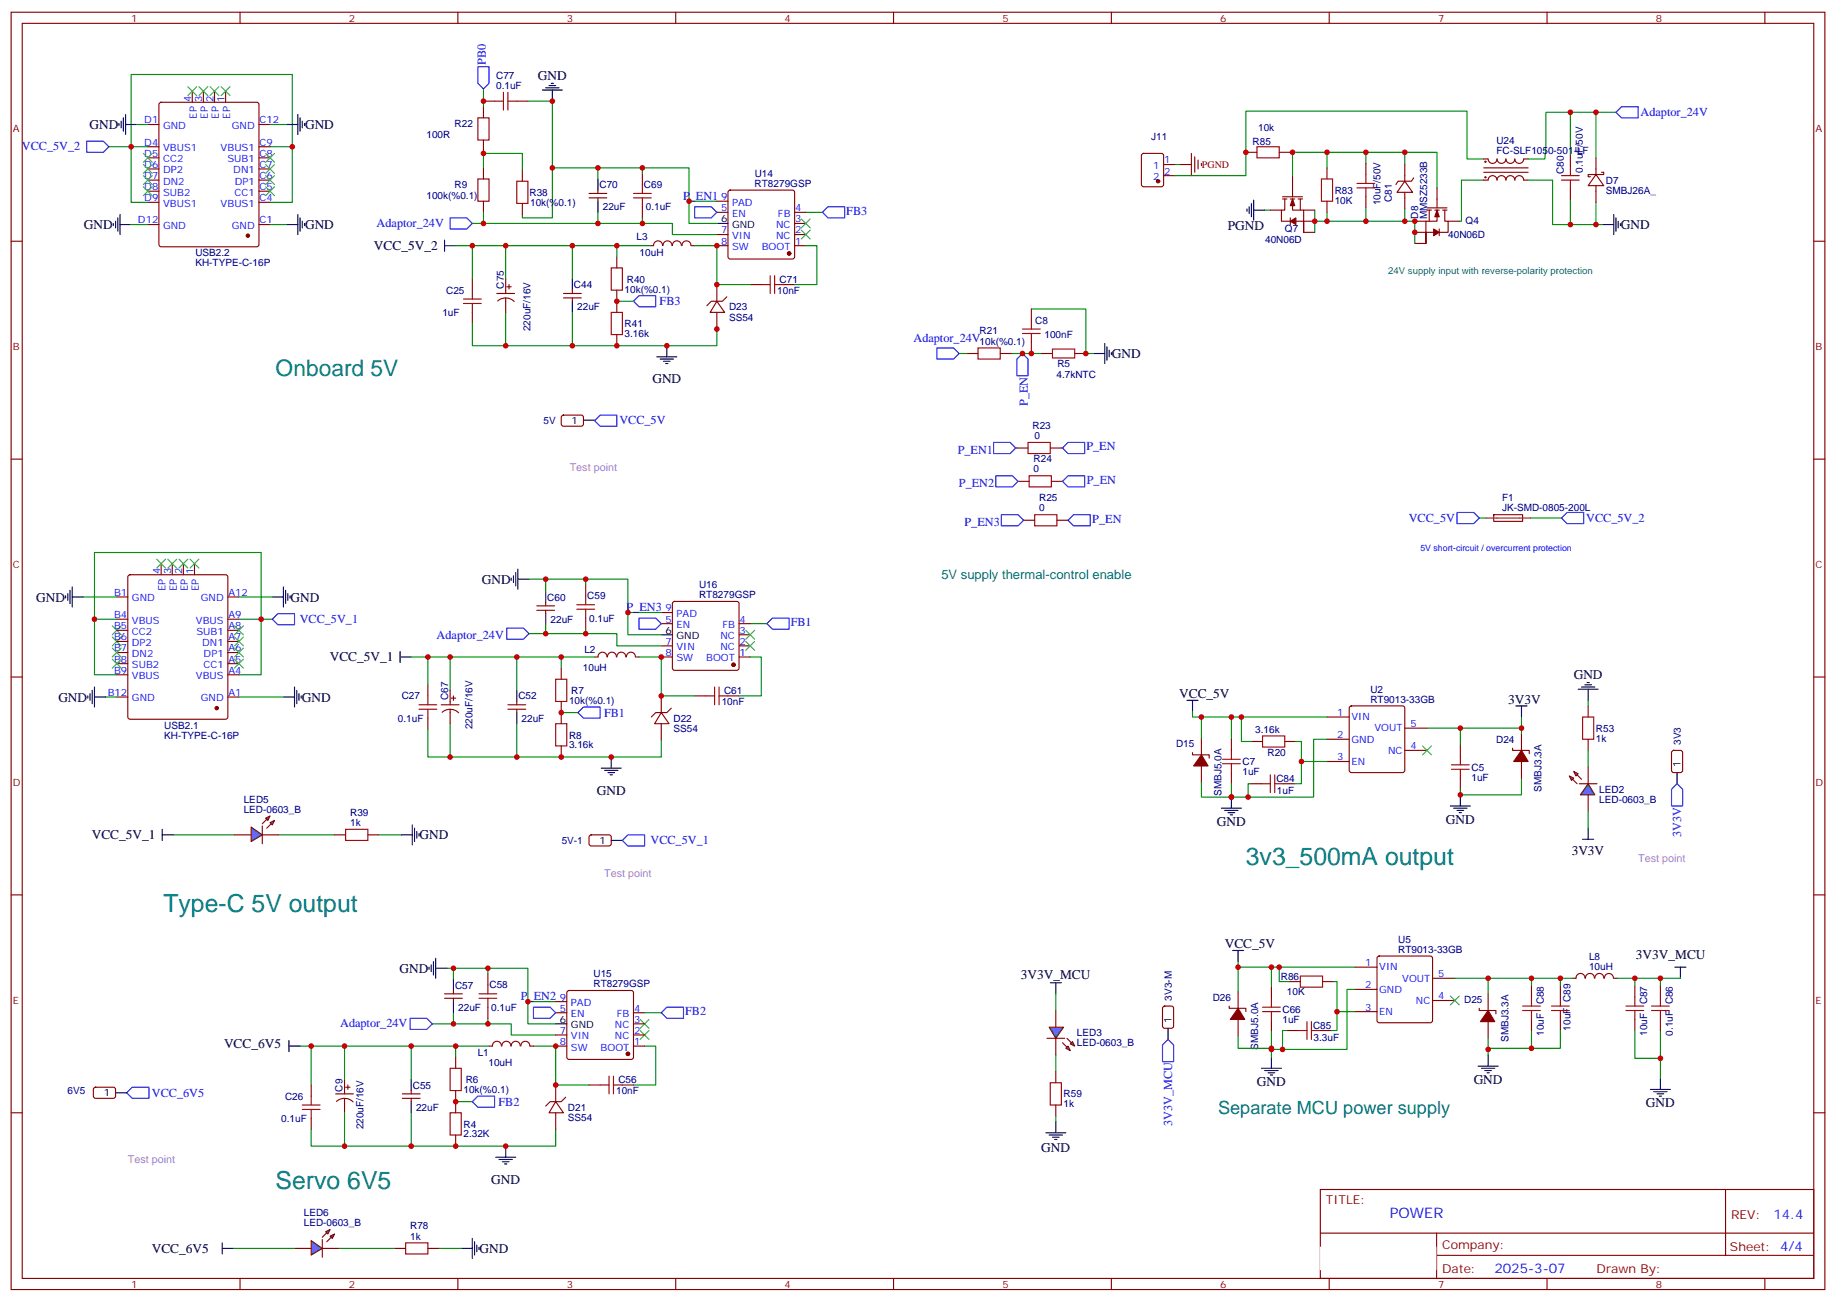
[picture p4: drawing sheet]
<svg xmlns="http://www.w3.org/2000/svg" width="583mm" height="413mm" viewBox="0 0 583 413" stroke-linecap="round" stroke-linejoin="round" font-family="sans-serif">
<defs><g id="words">
<g font-size="7.9" fill="#008080">
<text x="395.5" y="274.4">3v3_500mA output</text>
<text x="51.9" y="289.6">Type-C 5V output</text>
<text x="87.5" y="377.4">Servo 6V5</text>
</g>
<text font-size="7.2" fill="#008080" x="87.5" y="119.2">Onboard 5V</text>
<text font-size="5.8" fill="#008080" x="386.6" y="353.6">Separate MCU power supply</text>
<text font-size="4.6" fill="#00f" x="441.2" y="386.5">POWER</text>
<g font-size="4.2">
<text x="170.7" y="25.4">GND</text>
<text x="28.4" y="41">GND</text>
<text x="96.8" y="41">GND</text>
<text x="26.6" y="72.7">GND</text>
<text x="96.8" y="72.7">GND</text>
<text x="389.7" y="73">PGND</text>
<text x="514.5" y="72.7">GND</text>
<text x="118.7" y="79.4">VCC_5V_2</text>
<text x="353" y="113.6">GND</text>
<text x="207.1" y="121.7">GND</text>
<text x="152.9" y="185.2">GND</text>
<text x="11.5" y="190.9">GND</text>
<text x="92.3" y="190.9">GND</text>
<text x="104.7" y="209.9">VCC_5V_1</text>
<text x="499.5" y="215.4">GND</text>
<text x="374.3" y="221.5">VCC_5V</text>
<text x="18.5" y="222.6">GND</text>
<text x="95.8" y="222.6">GND</text>
<text x="478.7" y="223.3">3V3V</text>
<text x="189.4" y="252.2">GND</text>
<text x="386.3" y="262.1">GND</text>
<text x="459" y="261.4">GND</text>
<text x="29.1" y="266.3">VCC_5V_1</text>
<text x="133.2" y="266.4">GND</text>
<text x="498.9" y="271.3">3V3V</text>
<text x="388.8" y="300.9">VCC_5V</text>
<text x="519.3" y="304.5">3V3V_MCU</text>
<text x="126.8" y="308.7">GND</text>
<text x="324" y="310.6">3V3V_MCU</text>
<text x="71.1" y="332.7">VCC_6V5</text>
<text x="399" y="344.7">GND</text>
<text x="467.8" y="344">GND</text>
<text x="522.5" y="351.4">GND</text>
<text x="330.5" y="365.7">GND</text>
<text x="155.9" y="375.7">GND</text>
<text x="48.2" y="397.6">VCC_6V5</text>
<text x="152.2" y="397.6">GND</text>
</g>
<g font-size="4.2" fill="#00f">
<text x="562.9" y="386.7">14.4</text>
<text x="474.4" y="404.1">2025-3-07</text>
</g>
<text font-size="4.1" fill="#008080" x="298.8" y="183.6">5V supply thermal-control enable</text>
<g font-size="3.9" fill="#00f">
<text x="154.2" y="20.6" transform="rotate(-90 154.2 20.6)">PB0</text>
<text x="520.8" y="36.8">Adaptor_24V</text>
<text x="7" y="47.4">VCC_5V_2</text>
<text x="216.8" y="63.3">P_EN1</text>
<text x="268.6" y="68.2">FB3</text>
<text x="119.6" y="72.2">Adaptor_24V</text>
<text x="209.4" y="96.9">FB3</text>
<text x="290" y="108.5">Adaptor_24V</text>
<text x="326.3" y="128.8" transform="rotate(-90 326.3 128.8)">P_EN</text>
<text x="196.6" y="134.7">VCC_5V</text>
<text x="304" y="143.9">P_EN1</text>
<text x="344.8" y="142.9">P_EN</text>
<text x="304.4" y="154.5">P_EN2</text>
<text x="345" y="153.5">P_EN</text>
<text x="306.1" y="166.9">P_EN3</text>
<text x="346.7" y="165.9">P_EN</text>
<text x="447.2" y="165.6">VCC_5V</text>
<text x="503.5" y="165.7">VCC_5V_2</text>
<text x="95.1" y="197.8">VCC_5V_1</text>
<text x="198.9" y="193.9">P_EN3</text>
<text x="138.6" y="202.7">Adaptor_24V</text>
<text x="251" y="198.7">FB1</text>
<text x="191.7" y="227.4">FB1</text>
<text x="206.5" y="267.9">VCC_5V_1</text>
<text x="533.6" y="265.7" transform="rotate(-90 533.6 265.7)">3V3V</text>
<text x="165.4" y="317.4">P_EN2</text>
<text x="217.5" y="322.2">FB2</text>
<text x="108" y="325.9">Adaptor_24V</text>
<text x="48.2" y="348">VCC_6V5</text>
<text x="158.2" y="350.9">FB2</text>
<text x="372" y="357.3" transform="rotate(-90 372 357.3)">3V3V_MCU</text>
</g>
<g font-size="3.9" fill="#800">
<text x="420.9" y="382.1">TITLE:</text>
<text x="549.5" y="386.7">REV:</text>
<text x="457.8" y="396.3">Company:</text>
<text x="549.1" y="396.9">Sheet: 4/4</text>
<text x="457.8" y="403.9">Date:</text>
<text x="506.8" y="404">Drawn By:</text>
</g>
<g font-size="3.4" fill="#f0f">
<text x="180.8" y="149.4">Test point</text>
<text x="520" y="273.4">Test point</text>
<text x="191.8" y="278.2">Test point</text>
<text x="40.6" y="369">Test point</text>
</g>
<g font-size="3.2" fill="#800">
<text x="41.6" y="6.9">1</text>
<text x="110.8" y="6.9">2</text>
<text x="179.9" y="6.9">3</text>
<text x="249.1" y="6.9">4</text>
<text x="318.2" y="6.9">5</text>
<text x="387.3" y="6.9">6</text>
<text x="456.5" y="6.9">7</text>
<text x="525.6" y="6.9">8</text>
<text x="4.1" y="42">A</text>
<text x="576.3" y="42">A</text>
<text x="4.1" y="111.1">B</text>
<text x="576.3" y="111.1">B</text>
<text x="4.1" y="180.3">C</text>
<text x="576.3" y="180.3">C</text>
<text x="4.1" y="249.4">D</text>
<text x="576.3" y="249.4">D</text>
<text x="4.1" y="318.6">E</text>
<text x="576.3" y="318.6">E</text>
<text x="41.6" y="408.7">1</text>
<text x="110.8" y="408.7">2</text>
<text x="179.9" y="408.7">3</text>
<text x="249.1" y="408.7">4</text>
<text x="318.2" y="408.7">5</text>
<text x="387.3" y="408.7">6</text>
<text x="456.5" y="408.7">7</text>
<text x="525.6" y="408.7">8</text>
</g>
<g font-size="3.2" fill="#000080">
<text x="157.5" y="28.2">0.1uF</text>
<text x="157.5" y="25">C77</text>
<text x="144.3" y="40.3">R22</text>
<text x="399.4" y="41.7">10k</text>
<text x="135.4" y="43.8">100R</text>
<text x="365.4" y="44.4">J11</text>
<text x="397.6" y="45.9">R85</text>
<text x="475" y="45.7">U24</text>
<text x="475" y="48.9">FC-SLF1050-501-LF</text>
<text x="144.3" y="59.7">R9</text>
<text x="190.3" y="59.7">C70</text>
<text x="204.4" y="59.7">C69</text>
<text x="239.5" y="59.3">RT8279GSP</text>
<text x="239.6" y="56.1">U14</text>
<text x="496.4" y="55.2" transform="rotate(-90 496.4 55.2)">C80</text>
<text x="502.4" y="54.9" transform="rotate(-90 502.4 54.9)">0.1uF/50V</text>
<text x="509.8" y="58.3">D7</text>
<text x="135.4" y="63.2">100k(%0.1)</text>
<text x="168.1" y="62.2">R38</text>
<text x="168.3" y="65.3">10k(%0.1)</text>
<text x="423.7" y="64.7">10K</text>
<text x="423.7" y="61.4">R83</text>
<text x="438.2" y="65.2" transform="rotate(-90 438.2 65.2)">10uF/50V</text>
<text x="441.8" y="64.1" transform="rotate(-90 441.8 64.1)">C81</text>
<text x="509.8" y="61.5">SMBJ26A_</text>
<text x="191.3" y="66.7">22uF</text>
<text x="205" y="66.7">0.1uF</text>
<text x="450.2" y="69.3" transform="rotate(-90 450.2 69.3)">D8</text>
<text x="453" y="69.6" transform="rotate(-90 453 69.6)">MMSZ5233B</text>
<text x="465.2" y="71">Q4</text>
<text x="202.1" y="76.3">L3</text>
<text x="401.6" y="77">40N06D</text>
<text x="407.9" y="73.5">Q7</text>
<text x="459.7" y="75.6">40N06D</text>
<text x="62" y="81.3">USB2.2</text>
<text x="203" y="81.2">10uH</text>
<text x="62" y="84.6">KH-TYPE-C-16P</text>
<text x="199" y="89.7">R40</text>
<text x="247.5" y="89.7">C71</text>
<text x="141.6" y="93.2">C25</text>
<text x="159.9" y="91.6" transform="rotate(-90 159.9 91.6)">C75</text>
<text x="182.2" y="91.4">C44</text>
<text x="198.3" y="92.9">10k(%0.1)</text>
<text x="246.7" y="93.2">10nF</text>
<text x="140.4" y="100.3">1uF</text>
<text x="183.2" y="98.5">22uF</text>
<text x="231.4" y="101.7">SS54</text>
<text x="231.4" y="98.5">D23</text>
<text x="168.4" y="105.1" transform="rotate(-90 168.4 105.1)">220uF/16V</text>
<text x="198.3" y="107">3.16k</text>
<text x="198.3" y="103.8">R41</text>
<text x="311" y="106.1">R21</text>
<text x="328.6" y="102.8">C8</text>
<text x="331.5" y="107.4">100nF</text>
<text x="311" y="109.4">10k(%0.1)</text>
<text x="335.7" y="116.5">R5</text>
<text x="335.4" y="120.1">4.7kNTC</text>
<text x="172.6" y="134.5">5V</text>
<text x="327.7" y="136.1">R23</text>
<text x="328.4" y="139.5">0</text>
<text x="328.1" y="149.9">0</text>
<text x="328.1" y="146.7">R24</text>
<text x="329.9" y="159.1">R25</text>
<text x="476.8" y="159.1">F1</text>
<text x="329.9" y="162.3">0</text>
<text x="476.8" y="162.3">JK-SMD-0805-200L</text>
<text x="173.7" y="190.6">C60</text>
<text x="186.4" y="190.2">C59</text>
<text x="221.9" y="189.8">RT8279GSP</text>
<text x="221.9" y="186.6">U16</text>
<text x="174.8" y="197.6">22uF</text>
<text x="187" y="197.3">0.1uF</text>
<text x="185.5" y="207.1">L2</text>
<text x="185" y="212.8">10uH</text>
<text x="127.5" y="222">C27</text>
<text x="164.6" y="222">C52</text>
<text x="181.3" y="220.2">R7</text>
<text x="229.8" y="220.2">C61</text>
<text x="435" y="219.8">U2</text>
<text x="142.2" y="222.1" transform="rotate(-90 142.2 222.1)">C67</text>
<text x="180.6" y="223.4">10k(%0.1)</text>
<text x="229.1" y="223.7">10nF</text>
<text x="435" y="223">RT9013-33GB</text>
<text x="52.2" y="231.3">USB2.1</text>
<text x="126.3" y="229">0.1uF</text>
<text x="150" y="231.4" transform="rotate(-90 150 231.4)">220uF/16V</text>
<text x="165.6" y="229">22uF</text>
<text x="213.8" y="232.3">SS54</text>
<text x="213.8" y="229">D22</text>
<text x="398.4" y="232.6">3.16k</text>
<text x="506.6" y="232.2">R53</text>
<text x="52.2" y="234.5">KH-TYPE-C-16P</text>
<text x="180.6" y="237.5">3.16k</text>
<text x="180.6" y="234.4">R8</text>
<text x="373.3" y="237.1">D15</text>
<text x="402.3" y="240">R20</text>
<text x="474.9" y="235.7">D24</text>
<text x="506.6" y="235.4">1k</text>
<text x="533.5" y="236.3" transform="rotate(-90 533.5 236.3)">3V3</text>
<text x="394.4" y="242.8">C7</text>
<text x="467.1" y="244.5">C5</text>
<text x="394.4" y="246">1uF</text>
<text x="405.1" y="248.1">C84</text>
<text x="405.3" y="252">1uF</text>
<text x="467.1" y="247.8">1uF</text>
<text x="489.4" y="251.2" transform="rotate(-90 489.4 251.2)">SMBJ3.3A</text>
<text x="507.7" y="251.6">LED2</text>
<text x="77.4" y="257.9">LED-0603_B</text>
<text x="77.4" y="254.7">LED5</text>
<text x="387.8" y="252.6" transform="rotate(-90 387.8 252.6)">SMBJ5.0A</text>
<text x="507.6" y="254.8">LED-0603_B</text>
<text x="111.1" y="262.1">1k</text>
<text x="111.1" y="258.9">R39</text>
<text x="178.3" y="267.8">5V-1</text>
<text x="443.8" y="299.2">U5</text>
<text x="443.8" y="302.3">RT9013-33GB</text>
<text x="504.4" y="304.6">L8</text>
<text x="188.4" y="310.1">U15</text>
<text x="406.6" y="310.9">R86</text>
<text x="504.4" y="307.8">10uH</text>
<text x="144.4" y="313.7">C57</text>
<text x="155.4" y="313.7">C58</text>
<text x="188.4" y="313.3">RT8279GSP</text>
<text x="371.9" y="317.5" transform="rotate(-90 371.9 317.5)">3V3-M</text>
<text x="385" y="317.6">D26</text>
<text x="408.5" y="315.7">10K</text>
<text x="145.5" y="320.7">22uF</text>
<text x="156" y="320.7">0.1uF</text>
<text x="407.1" y="321.5">C66</text>
<text x="464.8" y="318.3">D25</text>
<text x="490.1" y="318.8" transform="rotate(-90 490.1 318.8)">C88</text>
<text x="522.9" y="318.8" transform="rotate(-90 522.9 318.8)">C87</text>
<text x="341.8" y="328.8">LED3</text>
<text x="407.1" y="324.7">1uF</text>
<text x="416.8" y="326.4">C85</text>
<text x="490.1" y="328.7" transform="rotate(-90 490.1 328.7)">10uF</text>
<text x="498.6" y="327" transform="rotate(-90 498.6 327)">10uF C89</text>
<text x="522.9" y="328.7" transform="rotate(-90 522.9 328.7)">10uF</text>
<text x="531" y="328.7" transform="rotate(-90 531 328.7)">0.1uF C86</text>
<text x="151.6" y="335.2">L1</text>
<text x="341.8" y="332">LED-0603_B</text>
<text x="399.4" y="333.1" transform="rotate(-90 399.4 333.1)">SMBJ5.0A</text>
<text x="417" y="330.3">3.3uF</text>
<text x="478.8" y="330.6" transform="rotate(-90 478.8 330.6)">SMBJ3.3A</text>
<text x="155.1" y="338.4">10uH</text>
<text x="21.4" y="347.2">6V5</text>
<text x="108.7" y="346.4" transform="rotate(-90 108.7 346.4)">C9</text>
<text x="131" y="345.4">C55</text>
<text x="147.1" y="346.9">10k(%0.1)</text>
<text x="147.8" y="343.7">R6</text>
<text x="195.6" y="347.2">10nF</text>
<text x="196.3" y="343.7">C56</text>
<text x="90.5" y="349">C26</text>
<text x="132.1" y="352.5">22uF</text>
<text x="180.3" y="352.5">D21</text>
<text x="337.6" y="351.4">1k</text>
<text x="337.6" y="348.2">R59</text>
<text x="89.3" y="356">0.1uF</text>
<text x="115.4" y="358.4" transform="rotate(-90 115.4 358.4)">220uF/16V</text>
<text x="147.1" y="357.8">R4</text>
<text x="180.3" y="355.7">SS54</text>
<text x="147.1" y="361">2.32K</text>
<text x="96.4" y="389.1">LED-0603_B</text>
<text x="96.4" y="385.9">LED6</text>
<text x="130.2" y="393.3">1k</text>
<text x="130.2" y="390.1">R78</text>
</g>
<g font-size="3.2" fill="#00f">
<text x="60.7" y="32.3" transform="rotate(-90 60.7 32.3)">4</text>
<text x="64.2" y="32.3" transform="rotate(-90 64.2 32.3)">3</text>
<text x="67.7" y="32.3" transform="rotate(-90 67.7 32.3)">2</text>
<text x="71.3" y="32.3" transform="rotate(-90 71.3 32.3)">1</text>
<text x="45.8" y="39.2">D1</text>
<text x="51.8" y="40.9">GND</text>
<text x="62.4" y="37.7" transform="rotate(-90 62.4 37.7)">EP</text>
<text x="66" y="37.7" transform="rotate(-90 66 37.7)">EP</text>
<text x="69.5" y="37.7" transform="rotate(-90 69.5 37.7)">EP</text>
<text x="73" y="37.7" transform="rotate(-90 73 37.7)">EP</text>
<text x="73.6" y="40.9">GND</text>
<text x="82.4" y="39.2">C12</text>
<text x="45.8" y="46.2">D4</text>
<text x="51.8" y="48">VBUS1</text>
<text x="70" y="48">VBUS1</text>
<text x="82.4" y="46.2">C9</text>
<text x="45.8" y="53.3">D6</text>
<text x="45.8" y="49.7">D5</text>
<text x="51.8" y="51.5">CC2</text>
<text x="72.2" y="51.5">SUB1</text>
<text x="82.4" y="49.7">C8</text>
<text x="82.4" y="53.3">C7</text>
<text x="366" y="53.6">1</text>
<text x="369.5" y="51.9">1</text>
<text x="45.8" y="56.8">D7</text>
<text x="51.8" y="58.6">DN2</text>
<text x="51.8" y="55">DP2</text>
<text x="74.1" y="55">DN1</text>
<text x="74.5" y="58.6">DP1</text>
<text x="82.4" y="56.8">C6</text>
<text x="366" y="57.2">2</text>
<text x="369.5" y="55.4">2</text>
<text x="45.8" y="63.9">D9</text>
<text x="45.8" y="60.3">D8</text>
<text x="51.8" y="65.6">VBUS1</text>
<text x="51.8" y="62.1">SUB2</text>
<text x="70" y="65.6">VBUS1</text>
<text x="74.4" y="62.1">CC1</text>
<text x="82.4" y="60.3">C5</text>
<text x="82.4" y="63.9">C4</text>
<text x="228.9" y="63.5">9</text>
<text x="232.4" y="65.3">PAD</text>
<text x="43.8" y="70.9">D12</text>
<text x="82.4" y="70.9">C1</text>
<text x="228.9" y="67">5</text>
<text x="232.4" y="68.8">EN</text>
<text x="246.9" y="68.8">FB</text>
<text x="252.4" y="70.6">3</text>
<text x="252.4" y="67">4</text>
<text x="51.8" y="72.7">GND</text>
<text x="73.6" y="72.7">GND</text>
<text x="228.9" y="74.1">7</text>
<text x="228.9" y="77.6">8</text>
<text x="232.4" y="75.8">VIN</text>
<text x="246.3" y="75.8">NC</text>
<text x="246.3" y="72.3">NC</text>
<text x="252.4" y="77.6">1</text>
<text x="252.4" y="74.1">2</text>
<text x="232.4" y="79.4">SW</text>
<text x="241.8" y="79.4">BOOT</text>
<text x="50.8" y="182.2" transform="rotate(-90 50.8 182.2)">4</text>
<text x="54.3" y="182.2" transform="rotate(-90 54.3 182.2)">3</text>
<text x="57.9" y="182.2" transform="rotate(-90 57.9 182.2)">2</text>
<text x="61.4" y="182.2" transform="rotate(-90 61.4 182.2)">1</text>
<text x="36.2" y="189.1">B1</text>
<text x="41.9" y="190.9">GND</text>
<text x="52.6" y="187.6" transform="rotate(-90 52.6 187.6)">EP</text>
<text x="56.1" y="187.6" transform="rotate(-90 56.1 187.6)">EP</text>
<text x="59.6" y="187.6" transform="rotate(-90 59.6 187.6)">EP</text>
<text x="63.1" y="187.6" transform="rotate(-90 63.1 187.6)">EP</text>
<text x="63.7" y="190.9">GND</text>
<text x="72.5" y="189.1">A12</text>
<text x="36.2" y="196.1">B4</text>
<text x="41.9" y="197.9">VBUS</text>
<text x="62.2" y="197.9">VBUS</text>
<text x="72.5" y="196.1">A9</text>
<text x="211.2" y="197.6">5</text>
<text x="211.2" y="194">9</text>
<text x="214.7" y="195.8">PAD</text>
<text x="234.8" y="197.6">4</text>
<text x="36.2" y="203.2">B6</text>
<text x="36.2" y="199.7">B5</text>
<text x="41.9" y="201.4">CC2</text>
<text x="62.3" y="201.4">SUB1</text>
<text x="72.5" y="199.7">A8</text>
<text x="72.5" y="203.2">A7</text>
<text x="214.7" y="199.3">EN</text>
<text x="228.7" y="202.8">NC</text>
<text x="229.3" y="199.3">FB</text>
<text x="234.8" y="201.1">3</text>
<text x="36.2" y="206.7">B7</text>
<text x="41.9" y="208.5">DN2</text>
<text x="41.9" y="205">DP2</text>
<text x="64.2" y="205">DN1</text>
<text x="64.6" y="208.5">DP1</text>
<text x="72.5" y="206.7">A6</text>
<text x="211.2" y="204.6">7</text>
<text x="211.2" y="208.1">8</text>
<text x="214.7" y="206.4">VIN</text>
<text x="214.7" y="209.9">SW</text>
<text x="224.2" y="209.9">BOOT</text>
<text x="228.7" y="206.4">NC</text>
<text x="234.8" y="208.1">1</text>
<text x="234.8" y="204.6">2</text>
<text x="36.2" y="213.8">B9</text>
<text x="36.2" y="210.3">B8</text>
<text x="41.9" y="215.5">VBUS</text>
<text x="41.9" y="212">SUB2</text>
<text x="62.2" y="215.5">VBUS</text>
<text x="64.6" y="212">CC1</text>
<text x="72.5" y="210.3">A5</text>
<text x="72.5" y="213.8">A4</text>
<text x="34.2" y="220.8">B12</text>
<text x="72.5" y="220.8">A1</text>
<text x="41.9" y="222.6">GND</text>
<text x="63.7" y="222.6">GND</text>
<text x="424.5" y="227.2">1</text>
<text x="429" y="228.6">VIN</text>
<text x="436.3" y="232.1">VOUT</text>
<text x="447.7" y="230.7">5</text>
<text x="424.5" y="234.2">2</text>
<text x="429" y="235.7">GND</text>
<text x="440.6" y="239.2">NC</text>
<text x="447.7" y="237.8">4</text>
<text x="424.5" y="241.3">3</text>
<text x="429" y="242.7">EN</text>
<text x="433.3" y="306.6">1</text>
<text x="437.8" y="308">VIN</text>
<text x="445.1" y="311.5">VOUT</text>
<text x="456.5" y="310.1">5</text>
<text x="177.7" y="317.5">9</text>
<text x="433.3" y="313.6">2</text>
<text x="437.8" y="315">GND</text>
<text x="456.5" y="317.1">4</text>
<text x="177.7" y="321">5</text>
<text x="181.2" y="322.8">EN</text>
<text x="181.2" y="319.3">PAD</text>
<text x="195.8" y="322.8">FB</text>
<text x="201.3" y="321">4</text>
<text x="433.3" y="320.7">3</text>
<text x="437.8" y="322.1">EN</text>
<text x="449.4" y="318.6">NC</text>
<text x="177.7" y="328.1">7</text>
<text x="181.2" y="329.8">VIN</text>
<text x="195.2" y="329.8">NC</text>
<text x="195.2" y="326.3">NC</text>
<text x="201.3" y="328.1">2</text>
<text x="201.3" y="324.6">3</text>
<text x="177.7" y="331.6">8</text>
<text x="181.2" y="333.4">SW</text>
<text x="190.6" y="333.4">BOOT</text>
<text x="201.3" y="331.6">1</text>
</g>
<text font-size="3.2" fill="#800000" x="381.5" y="53.3">PGND</text>
<g font-size="3.2">
<text x="228.9" y="70.6">6</text>
<text x="232.4" y="72.3">GND</text>
<text x="181.4" y="134.5">1</text>
<text x="211.2" y="201.1">6</text>
<text x="214.7" y="202.8">GND</text>
<text x="533.4" y="243.4" transform="rotate(-90 533.4 243.4)">1</text>
<text x="190.2" y="267.8">1</text>
<text x="177.7" y="324.6">6</text>
<text x="181.2" y="326.3">GND</text>
<text x="371.8" y="324.6" transform="rotate(-90 371.8 324.6)">1</text>
<text x="32.9" y="347.8">1</text>
</g>
<text font-size="3.1" fill="#008080" x="440.6" y="86.9">24V supply input with reverse-polarity protection</text>
<text font-size="2.8" fill="#00f" x="450.8" y="174.8">5V short-circuit / overcurrent protection</text>
</g></defs>
<g fill="none" stroke="#870000" stroke-width=".35">
<path d="M3.5 3.9h575.8v405.3h-575.8zM7.1 7.4h568.6v398.3h-568.6zM76.2 3.9v3.5M145.3 3.9v3.5M214.5 3.9v3.5M283.6 3.9v3.5M352.8 3.9v3.5M421.9 3.9v3.5M491.1 3.9v3.5M560.2 3.9v3.5M153.5 53.3v3.5M165.8 54v3.5"/>
<path d="M203.9 55v3.6M3.5 76.6h3.6M153.5 63.9v3.5M165.8 64.6v3.5M187 62.8h5.6M187 61.4h5.6M189.8 60.3v1.1M189.8 62.8v1.1M203.9 65.6v3.5M210.3 77.9a1.41 1.41 0 0 0-1.4-1.5 1.41 1.41 0 0 0-1.4 1.5l-1.1 .1M210.5 77.9a1.41 1.41 0 0 1 1.4-1.5 1.41 1.41 0 0 1 1.4 1.5M213.5 77.9a1.41 1.41 0 0 1 1.4-1.5 1.41 1.41 0 0 1 1.4 1.5"/>
<path d="M216.5 77.9a1.41 1.41 0 0 1 1.4-1.5 1.41 1.41 0 0 1 1.4 1.5M219.4 78h1.1M227.5 78h3.6M227.5 74.4h3.6M227.5 67.4h3.6M227.5 63.9h3.6M231.3 60.5l.5-.2h19.7l.5 .2 .2 .5v20.5l-.2 .5-.5 .2h-19.7l-.5-.2-.2-.5v-20.5zM252.2 78h3.6M252.2 74.4h3.6M252.2 70.9h3.6M252.2 67.4h3.6M575.7 76.6h3.6"/>
<path d="M157.7 93.1h5.6M158 95.5a3.8 3.8 0 0 1 5.2 .2M160.5 88.5v4.6M160.5 94.5v4.6M160.9 91h1.4M161.6 90.3v1.4M195.8 81.5v3.5M195.8 92.1v7M227.5 95.6l2.5 3.5h-4.6zM227.5 90.3v5.3M227.5 99.1v5.3M230.7 94.2l-1.4 1.4h-3.5l-1.4 1.4"/>
<path d="M238.1 90.3h3.6M248.7 90.3h3.5M195.8 106.2v3.5M3.5 145.7h3.6M575.7 145.7h3.6M170.4 193.7h5.6M170.4 192.3h5.6M173.2 191.2v1.1M173.2 193.7v1M185.9 185.6v3.5M185.9 196.1v3.6M209.9 197.9h3.5"/>
<path d="M209.9 194.4h3.5M213.7 191.1l.4-.2h19.8l.5 .2 .2 .5v20.4l-.2 .5-.5 .2h-19.8l-.5-.2-.2-.5v-20.4zM234.6 197.9h3.5M3.5 214.8h3.6M142.9 219.1v4.6M178.2 212v3.5M192.6 208.5a1.41 1.41 0 0 0-1.4-1.5 1.41 1.41 0 0 0-1.4 1.5h-1.1M192.8 208.5a1.41 1.41 0 0 1 1.4-1.5 1.41 1.41 0 0 1 1.4 1.5M195.8 208.5a1.41 1.41 0 0 1 1.4-1.5 1.41 1.41 0 0 1 1.4 1.5M198.9 208.5a1.41 1.41 0 0 1 1.4-1.5 1.41 1.41 0 0 1 1.4 1.5M201.8 208.5h1M209.9 208.5h3.5"/>
<path d="M209.9 205h3.5M234.6 208.5h3.5M234.6 205h3.5M234.6 201.4h3.5M575.7 214.8h3.6M140.1 223.7h5.6M140.3 226a3.8 3.8 0 0 1 5.3 .2M142.9 225.1v4.6M143.2 221.5h1.4M143.9 220.8v1.5M178.2 222.6v7.1M178.2 236.7v3.5"/>
<path d="M209.9 226.1l2.5 3.6h-4.6zM209.9 220.8v5.3M209.9 229.7v5.3M213.1 224.7l-1.4 1.4h-3.6l-1.4 1.4M220.5 220.8h3.5M231.1 220.8h3.5M106.2 264.9h3.5M116.8 264.9h3.5M3.5 284h3.6M575.7 284h3.6M141.1 316.8h5.7M141.1 315.4h5.7"/>
<path d="M143.9 314.3v1.1M143.9 316.8v1.1M154.9 309v3.6M154.9 319.6v3.5M176.4 317.9h3.5M180.2 314.5l.4-.2h19.8l.5 .2 .2 .5v20.5l-.3 .5-.4 .2h-19.8l-.5-.2-.2-.5v-20.5zM144.6 335.5v3.5M155.2 332h1.1M156.3 331.9a1.41 1.41 0 0 1 1.4-1.5 1.41 1.41 0 0 1 1.4 1.5M159.3 331.9a1.41 1.41 0 0 1 1.4-1.5 1.41 1.41 0 0 1 1.4 1.5M162.3 331.9a1.41 1.41 0 0 1 1.4-1.5 1.41 1.41 0 0 1 1.4 1.5M165.3 331.9a1.41 1.41 0 0 1 1.5-1.5 1.41 1.41 0 0 1 1.4 1.5"/>
<path d="M168.3 332h1M176.4 332h3.5M176.4 328.4h3.5M176.4 321.4h3.5M201.1 332h3.5M201.1 328.4h3.5M201.1 324.9h3.5M201.1 321.4h3.5M3.5 353.1h3.6M106.5 347.1h5.7M106.8 349.5a3.8 3.8 0 0 1 5.3 .2M109.4 342.5v4.6"/>
<path d="M109.4 348.5v4.6M109.7 345h1.4M110.4 344.3v1.4M144.6 346.1v7M176.4 349.6l2.5 3.5h-4.6zM176.4 344.3v5.3M176.4 353.1v5.3M179.6 348.2l-1.4 1.4h-3.6l-1.4 1.4M187 344.3h3.5M197.6 344.3h3.5M575.7 353.1h3.6M144.6 360.2v3.5"/>
<path d="M419.1 377.5h156.6v28.2h-156.6zM547.7 377.5v20.9M419.1 391.3h156.5M456 398.4h119.6M456 391.3v14.1M76.2 405.7v3.5M145.3 405.7v3.5M214.5 405.7v3.5M283.6 405.7v3.5M352.8 405.7v3.5M421.9 405.7v3.5M491.1 405.7v3.5"/>
<path d="M560.2 405.7v3.5"/>
</g>
<g fill="none" stroke="#008700" stroke-width=".35">
<path d="M189.8 53.3v3.5M203.9 53.3v1.7M372.9 52.2h1.7M144.6 78h51.2M149.9 70.9h63.5v3.5h14.1M153.5 67.4v3.5M160.5 78v10.5M181.7 78v10.5M206.4 78h-10.6v3.5M218.7 63.9v7h8.8M220.5 78h7v12.3h10.6M227.5 63.9h-8.8v-10.6h-43.4v15.8h-9.5v-1"/>
<path d="M255.8 78h3.5v12.3h-7.1M255.8 67.4h5.3M160.5 99.1v10.6h67v-5.6M181.7 99.1v10.6M195.8 95.6h5.3M167.9 183.8h31.4v10.6h10.6M173.2 183.8v3.9M173.2 198.3v2.8M185.9 183.8v1.8M185.9 199.7v1.4M199.3 194.4v7h10.6M238.1 197.9h5.3"/>
<path d="M130.5 208.5h47.7M142.9 208.5v10.6M164 208.5v10.6M167.9 201.1h27.9v3.9h14.1M188.7 208.5h-10.5v3.5M202.8 208.5h7.1v12.3h10.6M238.1 208.5h3.6v12.3h-7.1M142.9 229.7v10.5h67v-5.2M164 229.7v10.5M178.2 226.1h5.2M55 264.9h19.4M88.5 264.9h17.7"/>
<path d="M120.3 264.9h7.1M141.8 307.3h25.8v10.6h8.8M143.9 307.3v3.5M167.6 317.9v7h8.8M95.2 332h49.4M109.4 332v10.5M130.5 332v10.5M137.2 324.9h25.1v3.5h14.1M143.9 321.4v3.5M154.9 323.1v1.8M155.2 332h-10.6v3.5M169.3 332h7.1v12.3h10.6"/>
<path d="M204.6 332h3.5v12.3h-7M204.6 321.4h5.3M109.4 353.1v10.6h67v-5.3M130.5 353.1v10.6M144.6 349.6h5.3"/>
</g>
<g fill="#870000" stroke="#870000" stroke-width=".35">
<circle cx="250.5" cy="80.4" r=".53"/>
<circle cx="199.3" cy="334.4" r=".53"/>
<circle cx="232.8" cy="211" r=".53"/>
</g>
<g fill="none" stroke="#000" stroke-width=".35">
<path d="M172.2 28.6h6.3M173.2 27.9h4.2M174.3 27.2h2.1M175 26.5h.7M175.3 28.6v3.5M189.8 56.8v3.5M141.1 78h3.5M141.1 76.2v3.5M189.8 63.9v3.5M227.5 70.9h3.6M208.5 113.2h6.3M209.5 113.9h4.3"/>
<path d="M210.6 114.7h2.1M211.3 115.4h.7M211.7 109.7v3.5M162.3 183.4v.8M163 182.7v2.2M163.7 181.7v4.2M164.4 183.8h3.5M164.4 180.6v6.4M173.2 187.7v3.5M173.2 194.7v3.6M127 208.5h3.5M127 206.7v3.6"/>
<path d="M209.9 201.4h3.5M190.9 243.8h6.3M191.9 244.5h4.2M193 245.2h2.1M193.7 245.9h.7M194 240.2v3.6M51.5 264.9h3.5M51.5 263.2v3.5M127.4 264.9h3.5M130.9 261.8v6.3M131.6 262.8v4.3M132.3 263.9v2.1"/>
<path d="M133 264.6v.7M136.2 306.9v.7M136.9 306.2v2.1M137.6 305.2v4.2M138.3 307.3h3.5M138.3 304.1v6.3M143.9 310.8v3.5M143.9 317.9v3.5M91.7 332h3.5M91.7 330.2v3.5M176.4 324.9h3.5M157.3 367.2h6.4"/>
<path d="M158.4 367.9h4.2M159.5 368.7h2.1M160.2 369.4h.7M160.5 363.7v3.5"/>
</g>
<g fill="none" stroke="#a10000" stroke-width=".35">
<path d="M151.7 56.8h3.5v7.1h-3.5zM164 57.5h3.6v7.1h-3.6zM203.9 58.6v2.8M201.1 62.8h5.6M201.1 61.4h5.6M203.9 62.8v2.8M194 85h3.6v7.1h-3.6zM194 99.1h3.6v7.1h-3.6zM241.7 90.3h2.8M244.5 87.5v5.6M245.9 87.5v5.6M245.9 90.3h2.8"/>
<path d="M183.1 193.3h5.6M183.1 191.9h5.6M185.9 189.1v2.8M185.9 193.3v2.8M176.4 215.5h3.5v7.1h-3.5zM226.8 218v5.7M228.2 218v5.7M176.4 229.7h3.5v7h-3.5zM224 220.8h2.8M228.2 220.8h2.9M109.7 263.2h7.1v3.5h-7.1zM152 316.8h5.7"/>
<path d="M152 315.4h5.7M154.9 312.6v2.8M154.9 316.8v2.8M142.9 339h3.5v7.1h-3.5zM142.9 353.1h3.5v7.1h-3.5zM190.5 344.3h2.8M193.3 341.5v5.6M194.7 341.5v5.6M194.7 344.3h2.9"/>
</g>
<path d="M151.7 21.2h3.5v5.3l-1.7 1.7-1.8-1.7zM142.9 69.1h5.3l1.7 1.8-1.7 1.8h-5.3zM261.1 67.4l1.7-1.8h5.3v3.5h-5.3zM201.1 95.6l1.7-1.8h5.3v3.6h-5.3zM160.9 199.3h5.3l1.7 1.8-1.7 1.7h-5.3zM243.4 197.9l1.8-1.8h5.3v3.6h-5.3zM183.4 226.1l1.8-1.7h5.3v3.5h-5.3zM211.7 319.6h5.3v3.5h-5.3l-1.8-1.7zM130.2 323.1h5.3l1.7 1.8-1.7 1.8h-5.3zM149.9 349.6l1.8-1.8h5.3v3.6h-5.3z" fill="none" stroke="#00f" stroke-width=".35"/>
<path d="M254.4 73l2.8 2.8M254.4 69.5l2.8 2.8M257.2 73l-2.8 2.8M257.2 69.5l-2.8 2.8M236.7 203.6l2.8 2.8M236.7 200l2.8 2.8M239.5 203.6l-2.8 2.8M239.5 200l-2.8 2.8M203.2 323.5l2.8 2.8M203.2 327l2.8 2.8M206 323.5l-2.8 2.8M206 327l-2.8 2.8" fill="none" stroke="#3c3" stroke-width=".35"/>
<path d="M374.6 52.2h3.6M378.2 48.7v7M379.2 49.7v5M380.3 50.8v2.8M381.4 51.9v.7" fill="none" stroke="#800000" stroke-width=".35"/>
<path d="M79.7 262.5l3.6 2.4-3.6 2.2z" fill="#09f" stroke="#870000" stroke-width=".35"/>
<path d="M83.3 262.1v5.7z" fill="#f00" stroke="#870000" stroke-width=".35"/>
<g fill="#870000" stroke="#870000" stroke-width=".35">
<path d="M83.3 261.4l1.4-1.4z"/>
<path d="M84.7 262.8l1.4-1.4z"/>
</g>
<g fill="#09f" stroke="#870000" stroke-width=".35">
<path d="M84.3 259.6l1.4-.7-.7 1.5z"/>
<path d="M85.7 261.1l1.4-.7-.7 1.4z"/>
</g>
<g fill="none" stroke="#870000" stroke-width=".35">
<path d="M46.9 39.5h3.5M50.7 32.7l.5-.2h30.3l.5 .2 .2 .5v44.4l-.2 .5-.5 .2h-30.3l-.5-.2-.3-.5v-44.4zM61 28.9v3.6M64.6 28.9v3.6M68.1 28.9v3.6M71.6 28.9v3.6M82.2 39.5h3.5M46.9 46.6h3.5M46.9 50.1h3.5M46.9 53.6h3.5M46.9 57.2h3.5M82.2 46.6h3.5"/>
<path d="M82.2 50.1h3.5M82.2 53.6h3.5M82.2 57.2h3.5M362.5 48.9l.5-.2h5.7l.6 .4 .1 9.5-.5 .6-5.9 .1-.6-.5-.1-9.4zM369.4 55.7h3.5M369.4 52.2h3.5M46.9 60.7h3.5M46.9 64.2h3.5M46.9 71.3h3.5M82.2 60.7h3.5M82.2 64.2h3.5M82.2 71.3h3.5"/>
<path d="M149.9 88.5v3.6M149.9 99.1v3.6M327.4 98.1v3.5M306.9 112.2h3.5M317.5 112.2h3.5M327.4 108.7v3.5M330.6 112.2h3.5M341.1 112.2h3.6M178.4 131.9l.5-.2 5.9 .1 .4 .6-.1 2.4-.6 .5-5.9-.1-.4-.7v-2.1zM322.8 142.2h3.5M323.1 152.8h3.6M333.4 142.2h3.5"/>
<path d="M333.7 152.8h3.6M51.2 178.9v3.5M54.7 178.9v3.5M58.2 178.9v3.5M61.7 178.9v3.5M324.9 165.1h3.5M335.5 165.1h3.5M37 189.4h3.6M37 196.5h3.6M40.8 182.6l.5-.2h30.3l.5 .2 .2 .5v44.4l-.2 .5-.5 .2h-30.3l-.5-.2-.2-.5v-44.4zM72.3 189.4h3.5M72.3 196.5h3.5"/>
<path d="M37 200h3.6M37 203.6h3.6M37 207.1h3.6M37 210.6h3.6M37 214.1h3.6M72.3 200h3.5M72.3 203.6h3.5M72.3 207.1h3.5M72.3 210.6h3.5M72.3 214.1h3.5M135.8 217.3v3.5M37 221.2h3.6"/>
<path d="M72.3 221.2h3.5M135.8 227.9v3.5M390.9 234.6v3.5M421.2 227.5h7.1M421.2 234.6h7.1M428.5 224.2l.5-.2h16.2l.5 .2 .2 .5v19.8l-.2 .5-.5 .2h-16.2l-.5-.3-.2-.4v-19.8zM445.9 238.1h7.1M445.9 231.1h7.1M463.5 236.4v3.5M480.1 237.4v.7h5.3v1.1M483 232.8v5.3M530.8 238.3l.5-.2h2.1l.7 .5v5.9l-.5 .6-2.3 .1-.7-.5v-5.9z"/>
<path d="M390.9 245.2v3.5M421.2 241.7h7.1M463.5 246.9v3.6M483 241.7v5.2M74.4 264.9h5.3M83.3 264.9h5.2M187.2 265.1l.5-.2 5.9 .1 .4 .6v2.4l-.7 .5-5.9-.1-.4-.6v-2.2zM29.9 345.2l.4-.2 6 .1 .4 .6-.1 2.4-.6 .4h-5.9l-.5-.7v-2.1zM98.8 344.3v3.5M98.8 354.9v3.5"/>
</g>
<g fill="none" stroke="#3c3" stroke-width=".35">
<path d="M59.6 27.5l2.8 2.8M62.4 27.5l-2.8 2.8M63.1 27.5l2.9 2.8M66 27.5l-2.9 2.8M66.7 27.5l2.8 2.8M69.5 27.5l-2.8 2.8M70.2 27.5l2.8 2.8M73 27.5l-2.8 2.8M45.5 48.7l2.8 2.8M45.5 52.2l2.8 2.8M45.5 55.7l2.8 2.9M45.5 59.3l2.8 2.8"/>
<path d="M48.3 52.2l-2.8 2.8M48.3 48.7l-2.8 2.8M48.3 55.7l-2.8 2.9M48.3 59.3l-2.8 2.8M84.3 48.7l2.8 2.8M84.3 52.2l2.8 2.8M84.3 55.7l2.8 2.9M84.3 59.3l2.8 2.8M87.1 48.7l-2.8 2.8M87.1 52.2l-2.8 2.8M87.1 55.7l-2.8 2.9M87.1 59.3l-2.8 2.8"/>
<path d="M49.7 177.4l2.9 2.9M52.6 177.4l-2.9 2.9M53.3 177.4l2.8 2.9M56.1 177.4l-2.8 2.9M56.8 177.4l2.8 2.9M59.6 177.4l-2.8 2.9M60.3 177.4l2.8 2.9M63.1 177.4l-2.8 2.9M35.6 198.6l2.9 2.8M38.5 198.6l-2.9 2.8M74.4 198.6l2.9 2.8M77.3 198.6l-2.9 2.8"/>
<path d="M35.6 202.1l2.9 2.9M35.6 205.7l2.9 2.8M35.6 209.2l2.9 2.8M38.5 202.1l-2.9 2.9M38.5 205.7l-2.9 2.8M38.5 209.2l-2.9 2.8M74.4 209.2l2.9 2.8M74.4 205.7l2.9 2.8M74.4 202.1l2.9 2.9M77.3 209.2l-2.9 2.8M77.3 205.7l-2.9 2.8M77.3 202.1l-2.9 2.9"/>
<path d="M451.6 236.7l2.8 2.8M454.4 236.7l-2.8 2.8"/>
</g>
<g fill="none" stroke="#000" stroke-width=".35">
<path d="M37.7 39.2v.7M38.5 38.5v2.1M39.2 37.4v4.2M39.9 39.5h3.5M39.9 36.3v6.4M91 39.5h3.5M94.5 36.3v6.4M95.2 37.4v4.2M96 38.5v2.1M96.7 39.2v.7M36 70.9v.7M36.7 70.2v2.1"/>
<path d="M37.4 69.1v4.3M38.1 71.3h3.5M38.1 68.1v6.3M91 71.3h3.5M94.5 68.1v6.3M95.2 69.1v4.3M96 70.2v2.1M96.7 70.9v.7M347.1 112.2h3.6M350.7 109v6.4M351.4 110.1v4.2M352.1 111.1v2.1"/>
<path d="M352.8 111.8v.7M185.2 133.4h3.5M20.8 189.1v.7M21.5 188.4v2.1M22.2 187.3v4.3M22.9 189.4h3.6M22.9 186.3v6.3M86.4 189.4h3.6M90 186.3v6.3M90.7 187.3v4.3M91.4 188.4v2.1M92.1 189.1v.7"/>
<path d="M29.3 219.1v4.2M30 218v6.4M93.5 218v6.4M94.2 219.1v4.2M27.9 220.8v.7M28.6 220.1v2.2M30 221.2h3.5M90 221.2h3.5M94.9 220.1v2.2M95.6 220.8v.7M376.8 222.3h3.5M378.5 222.3v3.5"/>
<path d="M481.2 224h3.5M483 224v3.5M387.7 256.5h6.4M388.8 257.2h4.2M389.8 257.9h2.1M390.5 258.6h.7M390.9 252.9v3.6M460.4 255.8h6.3M461.4 256.5h4.3M462.5 257.2h2.1M463.2 257.9h.7M463.5 252.2v3.6"/>
<path d="M532.3 245.2v3.5M194 266.7h3.6M36.7 346.8h3.5"/>
</g>
<g fill="none" stroke="#00f" stroke-width=".35">
<path d="M27.5 44.8h5.3l1.8 1.8-1.8 1.7h-5.3zM220.5 65.6h5.3l1.7 1.8-1.7 1.7h-5.3zM297.4 110.4h5.3l1.7 1.8-1.7 1.7h-5.3zM322.8 113.9l1.8-1.7 1.7 1.7v5.3h-3.5zM188.7 133.5l1.8-1.8h5.3v3.6h-5.3zM315.4 140.4h5.3l1.7 1.8-1.7 1.7h-5.3zM316.1 151h5.3l1.7 1.8-1.7 1.7h-5.3zM337.3 152.8l1.7-1.8h5.3v3.5h-5.3zM339 140.4h5.3v3.5h-5.3l-1.7-1.7zM317.9 163.3h5.2l1.8 1.8-1.8 1.8h-5.2zM339 165.1l1.8-1.8h5.3v3.6h-5.3zM86.4 196.5l1.8-1.8h5.3v3.6h-5.3z"/>
<path d="M202.8 196.1h5.3l1.8 1.8-1.8 1.8h-5.3zM532.3 248.7l1.8 1.8v5.3h-3.5v-5.3zM197.6 266.7l1.7-1.8h5.3v3.6h-5.3zM169.3 319.6h5.3l1.8 1.8-1.8 1.7h-5.3zM40.2 346.8l1.8-1.8h5.3v3.5h-5.3z"/>
</g>
<g fill="#870000" stroke="#870000" stroke-width=".35">
<path d="M483 238.1l2.1 3.6h-4.6z"/>
<circle cx="68.8" cy="224.7" r=".53"/>
<circle cx="78.7" cy="74.8" r=".53"/>
<circle cx="367.6" cy="57.5" r=".53"/>
</g>
<g fill="none" stroke="#008700" stroke-width=".35">
<path d="M43.4 39.5h3.5M85.7 39.5h5.3M34.6 46.6h12.3M85.7 46.6h7.1v17.6h-7.1M92.8 46.6v-23h-51.2v40.6h5.3M41.6 71.3h5.3M85.7 71.3h5.3M149.9 78v10.5M327.4 98.1h17.3v14.1h2.4M149.9 102.7v7h10.6M304.4 112.2h2.5M321 112.2h9.6"/>
<path d="M322.4 142.2h.4M336.9 142.2h.4M26.5 189.4h10.5M30 196.5v17.6h7M37 196.5h-7v-21.2h52.9v38.8h-7.1M75.8 196.5h10.6M75.8 189.4h10.6M135.8 208.5v8.8M33.5 221.2h3.5M75.8 221.2h14.2M135.8 231.4v8.8h7.1M390.9 227.5v7.1"/>
<path d="M453 231.1h10.5v5.3M483 227.5v3.6h-19.5M483 231.1v1.7M483 246.9v5.3h-19.5v-1.7M98.8 332v12.3M98.8 358.4v5.3h10.6"/>
</g>
<g fill="none" stroke="#a10000" stroke-width=".35">
<path d="M147.1 96.3h5.7M147.1 94.9h5.7M149.9 92.1v2.8M149.9 96.3v2.8M310.4 110.4h7.1v3.5h-7.1zM324.6 104.4h5.6M324.6 105.8h5.6M327.4 101.6v2.8M327.4 105.8v2.9M334.1 110.8h7v2.8h-7zM326.3 140.4h7.1v3.5h-7.1zM326.7 151h7v3.5h-7z"/>
<path d="M328.4 163.3h7.1v3.6h-7.1zM133 225.1h5.6M133 223.7h5.6M135.8 220.8v2.9M135.8 225.1v2.8M390.9 238.1v2.8M463.5 239.9v2.8M388.1 242.4h5.6M388.1 240.9h5.6M390.9 242.4v2.8M460.7 244.1h5.7M460.7 242.7h5.7"/>
<path d="M463.5 244.1v2.8M96 352.1h5.6M96 350.7h5.6M98.8 347.8v2.9M98.8 352.1v2.8"/>
</g>
<path d="M504.1 248.7l2.1 3.5h-4.6z" fill="#09f" stroke="#870000" stroke-width=".35"/>
<path d="M501.3 248.7h5.6z" fill="#f00" stroke="#870000" stroke-width=".35"/>
<g fill="#870000" stroke="#870000" stroke-width=".35">
<path d="M499.2 247.3l1.4 1.4z"/>
<path d="M500.6 245.9l1.4 1.4z"/>
</g>
<g fill="#09f" stroke="#870000" stroke-width=".35">
<path d="M498.1 246.2l1.4 .7-.7 .8z"/>
<path d="M499.5 244.8l1.4 .7-.7 .7z"/>
</g>
<g fill="none" stroke="#870000" stroke-width=".35">
<path d="M178.9 94.5h5.6M178.9 93.1h5.6M181.7 92.1v1M181.7 94.5v1.1M161.2 225.1h5.7M161.2 223.7h5.7M164 222.6v1.1M164 225.1v1M504.1 224v3.5M504.1 234.6v3.5M504.1 243.4v5.3M504.1 252.2v5.3"/>
<path d="M403.6 313.3v3.5M430 306.9h7.1M430 314h7.1M437.3 303.6l.5-.2h16.2l.5 .2 .2 .5v19.8l-.2 .4-.5 .3h-16.2l-.5-.3-.2-.4v-19.8zM454.7 317.5h7.1M454.7 310.4h7.1M469.5 320v.7h5.3v1M472.4 315.4v5.3M403.6 323.9v3.5M430 321h7.1M472.4 324.2v5.3M127.7 348.5h5.6"/>
<path d="M127.7 347.1h5.6M130.5 346.1v1M130.5 348.5v1.1"/>
</g>
<path d="M502.4 227.5h3.5v7.1h-3.5zM400.8 319.6h5.6M403.6 316.8v2.8M400.8 321h5.6M403.6 321v2.9" fill="none" stroke="#a10000" stroke-width=".35"/>
<g fill="none" stroke="#000" stroke-width=".35">
<path d="M181.7 88.5v3.6M181.7 95.6v3.5M164 219.1v3.5M500.9 218.7h6.4M502 218h4.2M503.1 217.3h2.1M503.8 216.6h.7M504.1 218.7v3.6M164 226.1v3.6M502.4 266.3h3.5M504.1 262.8v3.5M391.2 301.6h3.6"/>
<path d="M393 301.6v3.6M400.4 339h6.4M401.5 339.7h4.2M403.6 335.5v3.5M469.2 338.3h6.3M470.3 339h4.2M471.3 339.7h2.1M472.4 334.8v3.5M130.5 342.5v3.6M130.5 349.6v3.5M402.5 340.4h2.1M403.2 341.1h.7"/>
<path d="M472 340.4h.7"/>
</g>
<path d="M504.1 222.3v1.7M504.1 238.1v5.3M504.1 257.5v5.3M393 305.2v1.7h37M403.6 306.9v6.4M335.1 334.8v5.3M335.1 354.2v1.8" fill="none" stroke="#008700" stroke-width=".35"/>
<path d="M460.4 316.1l2.8 2.8M463.2 316.1l-2.8 2.8" fill="none" stroke="#3c3" stroke-width=".35"/>
<path d="M472.4 320.7l2.1 3.5h-4.6z" fill="#870000" stroke="#870000" stroke-width=".35"/>
<path d="M333 326h4.6l-2.5 3.5z" fill="#09f" stroke="#870000" stroke-width=".35"/>
<path d="M332.3 329.5h5.7z" fill="#f00" stroke="#870000" stroke-width=".35"/>
<g fill="#870000" stroke="#870000" stroke-width=".35">
<path d="M338.7 329.5l1.4 1.4z"/>
<path d="M337.3 330.9l1.4 1.4z"/>
</g>
<g fill="#09f" stroke="#870000" stroke-width=".35">
<path d="M339.7 331.3l.7-.7 .7 1.4z"/>
<path d="M338.3 332.7l.7-.7 .7 1.4z"/>
</g>
<path d="M153.5 33.9v3.5M153.5 44.4v3.6M369.2 319.5l.5-.2h2.1l.7 .4v5.9l-.4 .7h-2.4l-.6-.4-.1-5.9zM335.1 320.7v5.3M335.1 329.5v5.3M335.1 340.1v3.5M335.1 350.7v3.5" fill="none" stroke="#870000" stroke-width=".35"/>
<path d="M151.7 37.4h3.5v7h-3.5zM333.4 343.6h3.5v7.1h-3.5z" fill="none" stroke="#a10000" stroke-width=".35"/>
<path d="M333.4 311.9h3.5M335.1 311.9v3.5M370.8 326.3v3.5M332 359.5h6.3M335.1 356v3.5M333 360.2h4.3M334.1 360.9h2.1M334.8 361.6h.7" fill="none" stroke="#000" stroke-width=".35"/>
<path d="M153.5 28.2v5.7M153.5 53.3v-4.6h12.3v5.3M153.5 48v.7M335.1 315.4v5.3" fill="none" stroke="#008700" stroke-width=".35"/>
<path d="M370.8 329.8l1.7 1.8v5.3h-3.5v-5.3z" fill="none" stroke="#00f" stroke-width=".35"/>
<path d="M98.8 393.7l3.5 2.5-3.5 2.1z" fill="#09f" stroke="#870000" stroke-width=".35"/>
<path d="M102.3 393.3v5.7z" fill="#f00" stroke="#870000" stroke-width=".35"/>
<g fill="#870000" stroke="#870000" stroke-width=".35">
<path d="M102.3 392.6l1.4-1.4z"/>
<path d="M103.7 394.1l1.4-1.5z"/>
</g>
<g fill="#09f" stroke="#870000" stroke-width=".35">
<path d="M103.4 390.9l1.4-.7-.7 1.4z"/>
<path d="M104.8 392.3l1.4-.7-.7 1.4z"/>
</g>
<g fill="none" stroke="#870000" stroke-width=".35">
<path d="M153.5 32.1h3.5M164 32.1h3.6M395.5 48.3h3.5M406 48.3h3.6M410.3 56.1v6.3M421.2 53.3v3.5M433.6 51.9v3.5M445.9 57.5l2.5 3.5h-5zM445.9 52.2v5.3M448.7 56.4l-.7 1.1h-4.2l-.7 1.1M456.1 59.6v6.4M471 50.4l1.4 .1a1.41 1.41 0 0 0 1.4 1.4 1.41 1.41 0 0 0 1.4-1.5 1.41 1.41 0 0 0 1.4 1.5 1.41 1.41 0 0 0 1.4-1.5 1.41 1.41 0 0 0 1.4 1.5 1.41 1.41 0 0 0 1.4-1.5 1.41 1.41 0 0 0 1.4 1.5 1.41 1.41 0 0 0 1.5-1.5h1.4"/>
<path d="M471 57.2l1.4-.1a1.41 1.41 0 0 1 1.4-1.4 1.41 1.41 0 0 1 1.4 1.4 1.41 1.41 0 0 1 1.4-1.4 1.41 1.41 0 0 1 1.4 1.4 1.41 1.41 0 0 1 1.4-1.4 1.41 1.41 0 0 1 1.4 1.5 1.41 1.41 0 0 1 1.4-1.5 1.41 1.41 0 0 1 1.5 1.5h1.4M471 53.3h14.1M471 54.7h14.1M498.5 49.4v3.5M498.5 60v3.5M506.6 55.4l2.5 3.5h-5zM506.6 50.1v5.3M506.6 58.9v5.3M508.4 54.7h.7v.7h-5v.7h.7M403.2 66.7h3.6M407.1 63.1h1.4M407.1 62.4h6.4"/>
<path d="M407.8 63.1v3.6h-1v3.5h2.8M409.6 69.1v2.2M409.6 63.1h1.4M410.3 63.1v3.6h3.5v7v-3.5h-2.5M412 63.1h1.5M412.7 63.1v3.6M413.8 73.7h3.5M413.8 70.2h3.5M413.8 66.7h3.5M421.2 63.9v3.5M433.6 62.4v3.6M445.9 61v5.3"/>
<path d="M449.1 77.3h3.5M449.1 73.7h3.5M449.1 70.2h3.5M453 66.7h1.4M453 66h6.3M453.7 66.7v3.5M455.4 66.7h1.4M456.1 66.7v3.5h-3.5v7.1v-3.6h2.5M456.8 72.7v2.1M457.9 66.7h1.4M458.6 66.7v3.5h1.1v3.5h-2.9M459.7 70.2h3.5"/>
<path d="M474.1 163.3h9.2v2.1l-9.1 .1zM378.5 238.8v.7h5.3v1.1M381.4 234.2v5.3M397.2 235.3h3.6M407.8 235.3h3.5M381.4 243.1v5.3M396.9 248.7h3.5M407.5 248.7h3.5M390.2 319.3v.7h5.3v1M393 314.7v5.3M409.2 311.5h3.5M419.8 311.5h3.5"/>
<path d="M486.1 312.9v3.5M495.3 312.9v3.5M503.1 310.4a1.41 1.41 0 0 0-1.4-1.5 1.41 1.41 0 0 0-1.4 1.5h-1.1M503.3 310.4a1.41 1.41 0 0 1 1.4-1.5 1.41 1.41 0 0 1 1.4 1.5M506.3 310.4a1.41 1.41 0 0 1 1.4-1.5 1.41 1.41 0 0 1 1.4 1.5M509.3 310.4a1.41 1.41 0 0 1 1.4-1.5 1.41 1.41 0 0 1 1.4 1.5M512.2 310.4h1.1M518.9 312.9v3.5M527 312.9v3.5M393 323.5v5.3M408.5 327h3.5M419.1 327h3.5"/>
<path d="M486.1 323.5v3.5M495.3 323.5v3.5M518.9 323.5v3.5M527 323.5v3.5M93.5 396.2h5.3M102.3 396.2h5.3M125.2 396.2h3.6M135.8 396.2h3.5"/>
<circle cx="471.5" cy="51.3" r=".18"/>
<circle cx="471.5" cy="56.3" r=".18"/>
</g>
<g fill="none" stroke="#a10000" stroke-width=".35">
<path d="M157 32.1h2.8M159.8 29.3v5.6M161.2 29.3v5.6M161.2 32.1h2.8M399 46.6h7v3.5h-7zM419.5 56.8h3.5v7.1h-3.5zM430.7 58.2h5.7M430.7 59.6h5.7M433.6 55.4v2.8M433.6 59.6v2.8M495.7 57.2h5.6M495.7 55.7h5.6"/>
<path d="M498.5 52.9v2.8M498.5 57.2v2.8M400.8 233.5h7v3.6h-7zM400.4 248.7h2.8M403.2 245.9v5.6M404.6 248.7h2.9M404.6 245.9v5.6M412.7 309.7h7.1v3.6h-7.1zM483.3 319.3h5.6M486.1 316.4v2.9M492.5 319.3h5.6M495.3 316.4v2.9"/>
<path d="M516.1 319.3h5.7M518.9 316.4v2.9M524.2 319.3h5.7M527 316.4v2.9M412 327h2.9M414.9 324.2v5.6M416.3 327h2.8M416.3 324.2v5.6M483.3 320.7h5.6M486.1 320.7v2.8M492.5 320.7h5.6M495.3 320.7v2.8"/>
<path d="M516.1 320.7h5.7M518.9 320.7v2.8M524.2 320.7h5.7M527 320.7v2.8M128.8 394.4h7v3.5h-7z"/>
</g>
<g fill="none" stroke="#000" stroke-width=".35">
<path d="M395.8 66.3v.7M396.5 65.6v2.1M397.2 64.6v4.2M397.9 66.7h3.6M397.9 63.5v6.4M508.7 71.3h3.5M512.2 68.1v6.3M512.9 69.1v4.3M513.6 70.2v2.1M514.3 70.9v.7M531.6 306.9h3.6M533.4 306.9v3.5"/>
<path d="M523.9 345.7h6.3M524.9 346.4h4.3M526 347.1h2.1M526.7 347.8h.7M527 342.2v3.5M70.6 396.2h3.5M70.6 394.4v3.5M146.4 396.2h3.5M149.9 393v6.3M150.6 394.1v4.2M151.3 395.1v2.1M152 395.8v.7"/>
</g>
<g fill="none" stroke="#008700" stroke-width=".35">
<path d="M167.6 32.1h7.7v21.2M498.5 35.6v13.8M506.6 35.6v14.5M512.9 35.6h-22.2v11l-.3 3.8h-5.3M409.6 48.3h11.6v5M410.3 48.3v7.8M421.2 48.3h24.7v3.9M433.6 48.3v3.6M445.9 48.3h10.2v11.3M471 57.2h-7.1v13h-.7M471 50.4h-5.3v-15.1h-70.2v20.4h-22.6M485.1 57.2h7.7v14.1h15.9"/>
<path d="M189.8 67.4v3.5M203.9 69.1v1.8M401.5 66.7h1.7M417.3 66.7v7M417.3 70.2h28.6M421.2 67.4v2.8M433.6 66v4.2M445.9 66.3v3.9h3.2v7.1M498.5 63.5v7.8M506.6 64.2v7.1M469.5 164.4h2.2M485.8 164.4h9.9"/>
<path d="M378.5 225.8v1.7h42.7M381.4 227.5v6.7M394.1 227.5v7.8h3.1M411.3 235.3h1.8v13.4h-2.1M421.2 234.6h-4.2v18.3h-20.8M381.4 248.4v4.5h9.5M390.9 248.7v4.2M396.9 248.7h-.7v4.2h-5.3M413.1 241.7h8.1M154.9 307.3v1.7M393 306.9v7.8M406 306.9v4.6h3.2"/>
<path d="M423.3 311.5h1.1v15.5h-1.8M430 314h-2.4v19h-20.5M461.8 310.4h37.4M472.4 310.1v5.3M486.1 310.4v2.5M495.3 310.4v2.5M513.3 310.4h20.1M518.9 310.4v2.5M527 310.4v2.5M393 328.8v3.9h10.6M403.6 327.4v8.1M408.5 327h-1.4v6h-3.5"/>
<path d="M424.4 321h5.6M472.4 329.5v5.3M486.1 327v5.7h-13.7v.3M495.3 327v5.7h-9.2M518.9 327v8.8h8.1M527 327v15.2M74.1 396.2h19.4M107.6 396.2h17.6M139.3 396.2h7.1"/>
</g>
<g fill="#870000" stroke="#870000" stroke-width=".35">
<path d="M455.1 72.7l1.7 1-1.7 1.1z"/>
<path d="M456.1 66.7l.7 2.1h-1.4z"/>
<path d="M409.6 70.2l1.7-1.1v2.2z"/>
<path d="M410.3 63.1l.7 2.2h-1.4z"/>
<path d="M381.4 239.5l2.1 3.6h-4.6z"/>
<path d="M393 320l2.1 3.5h-4.6z"/>
</g>
<path d="M512.9 35.6l1.8-1.7h5.3v3.5h-5.3zM462.5 162.6h5.3l1.7 1.8-1.7 1.8h-5.3zM495.7 164.4l1.7-1.8h5.3v3.6h-5.3z" fill="none" stroke="#00f" stroke-width=".35"/>
<path d="M471.7 164.4h14.1" fill="none" stroke="#8c2424" stroke-width=".35"/>
<g fill="#c00">
<circle cx="227.5" cy="90.3" r=".88"/>
<circle cx="195.8" cy="95.6" r=".88"/>
<circle cx="227.5" cy="78" r=".88"/>
<circle cx="218.7" cy="63.9" r=".88"/>
<circle cx="160.5" cy="78" r=".88"/>
<circle cx="109.4" cy="332" r=".88"/>
<circle cx="167.6" cy="317.9" r=".88"/>
<circle cx="143.9" cy="307.3" r=".88"/>
<circle cx="176.4" cy="332" r=".88"/>
<circle cx="144.6" cy="349.6" r=".88"/>
<circle cx="176.4" cy="344.3" r=".88"/>
<circle cx="209.9" cy="220.8" r=".88"/>
<circle cx="178.2" cy="226.1" r=".88"/>
<circle cx="209.9" cy="208.5" r=".88"/>
<circle cx="173.2" cy="183.8" r=".88"/>
<circle cx="185.9" cy="183.8" r=".88"/>
<circle cx="199.3" cy="194.4" r=".88"/>
<circle cx="142.9" cy="208.5" r=".88"/>
<circle cx="153.5" cy="70.9" r=".88"/>
<circle cx="82.9" cy="196.5" r=".88"/>
<circle cx="30" cy="196.5" r=".88"/>
<circle cx="41.6" cy="46.6" r=".88"/>
<circle cx="92.8" cy="46.6" r=".88"/>
<circle cx="483" cy="231.1" r=".88"/>
<circle cx="463.6" cy="252.2" r=".88"/>
<circle cx="327.4" cy="112.2" r=".88"/>
<circle cx="149.9" cy="78" r=".88"/>
<circle cx="160.5" cy="109.7" r=".88"/>
<circle cx="98.8" cy="332" r=".88"/>
<circle cx="109.4" cy="363.7" r=".88"/>
<circle cx="135.8" cy="208.5" r=".88"/>
<circle cx="142.9" cy="240.2" r=".88"/>
<circle cx="403.6" cy="306.9" r=".88"/>
<circle cx="144.6" cy="332" r=".88"/>
<circle cx="130.5" cy="332" r=".88"/>
<circle cx="130.5" cy="363.7" r=".88"/>
<circle cx="144.6" cy="363.7" r=".88"/>
<circle cx="160.5" cy="363.7" r=".88"/>
<circle cx="195.8" cy="78" r=".88"/>
<circle cx="181.7" cy="78" r=".88"/>
<circle cx="181.7" cy="109.7" r=".88"/>
<circle cx="195.8" cy="109.7" r=".88"/>
<circle cx="211.7" cy="109.7" r=".88"/>
<circle cx="227.5" cy="104.4" r=".88"/>
<circle cx="164" cy="240.2" r=".88"/>
<circle cx="178.2" cy="240.2" r=".88"/>
<circle cx="194" cy="240.2" r=".88"/>
<circle cx="178.2" cy="208.5" r=".88"/>
<circle cx="164" cy="208.5" r=".88"/>
<circle cx="143.9" cy="324.9" r=".88"/>
<circle cx="154.9" cy="324.9" r=".88"/>
<circle cx="463.6" cy="231.1" r=".88"/>
<circle cx="153.5" cy="48.7" r=".88"/>
<circle cx="189.8" cy="70.9" r=".88"/>
<circle cx="203.9" cy="70.9" r=".88"/>
<circle cx="153.5" cy="32.1" r=".88"/>
<circle cx="189.8" cy="53.3" r=".88"/>
<circle cx="203.9" cy="53.3" r=".88"/>
<circle cx="175.3" cy="53.3" r=".88"/>
<circle cx="175.3" cy="32.1" r=".88"/>
<circle cx="173.2" cy="201.1" r=".88"/>
<circle cx="185.9" cy="201.1" r=".88"/>
<circle cx="154.9" cy="307.3" r=".88"/>
<circle cx="449.1" cy="70.2" r=".88"/>
<circle cx="449.1" cy="73.7" r=".88"/>
<circle cx="445.9" cy="48.3" r=".88"/>
<circle cx="433.6" cy="70.2" r=".88"/>
<circle cx="421.2" cy="70.2" r=".88"/>
<circle cx="445.9" cy="70.2" r=".88"/>
<circle cx="410.3" cy="48.3" r=".88"/>
<circle cx="433.6" cy="48.3" r=".88"/>
<circle cx="421.2" cy="48.3" r=".88"/>
<circle cx="417.3" cy="70.2" r=".88"/>
<circle cx="506.6" cy="71.3" r=".88"/>
<circle cx="498.5" cy="71.3" r=".88"/>
<circle cx="506.6" cy="35.6" r=".88"/>
<circle cx="498.5" cy="35.6" r=".88"/>
<circle cx="395.5" cy="48.3" r=".88"/>
<circle cx="390.9" cy="252.9" r=".88"/>
<circle cx="390.9" cy="227.5" r=".88"/>
<circle cx="381.4" cy="227.5" r=".88"/>
<circle cx="394.1" cy="227.5" r=".88"/>
<circle cx="396.2" cy="252.9" r=".88"/>
<circle cx="413.1" cy="241.7" r=".88"/>
<circle cx="393" cy="306.9" r=".88"/>
<circle cx="403.6" cy="332.7" r=".88"/>
<circle cx="406" cy="306.9" r=".88"/>
<circle cx="403.6" cy="333" r=".88"/>
<circle cx="424.4" cy="321" r=".88"/>
<circle cx="407.1" cy="333" r=".88"/>
<circle cx="495.3" cy="310.4" r=".88"/>
<circle cx="486.1" cy="310.4" r=".88"/>
<circle cx="472.4" cy="310.4" r=".88"/>
<circle cx="472.4" cy="333" r=".88"/>
<circle cx="486.1" cy="332.7" r=".88"/>
<circle cx="344.7" cy="112.2" r=".88"/>
<circle cx="324.6" cy="112.2" r=".88"/>
<circle cx="527.1" cy="335.8" r=".88"/>
<circle cx="527.1" cy="310.4" r=".88"/>
<circle cx="518.9" cy="310.4" r=".88"/>
</g>
<g fill="#fff" stroke="#fff" stroke-width=".35">
<path d="M527.5 399.8h25.5v5.1h-25.5z"/>
<path d="M481.3 392h23.3v5.2h-23.3z"/>
<path d="M419.1 395.8h36.7v7.1h-36.7z"/>
</g>
<use href="#words"/>
</svg>
